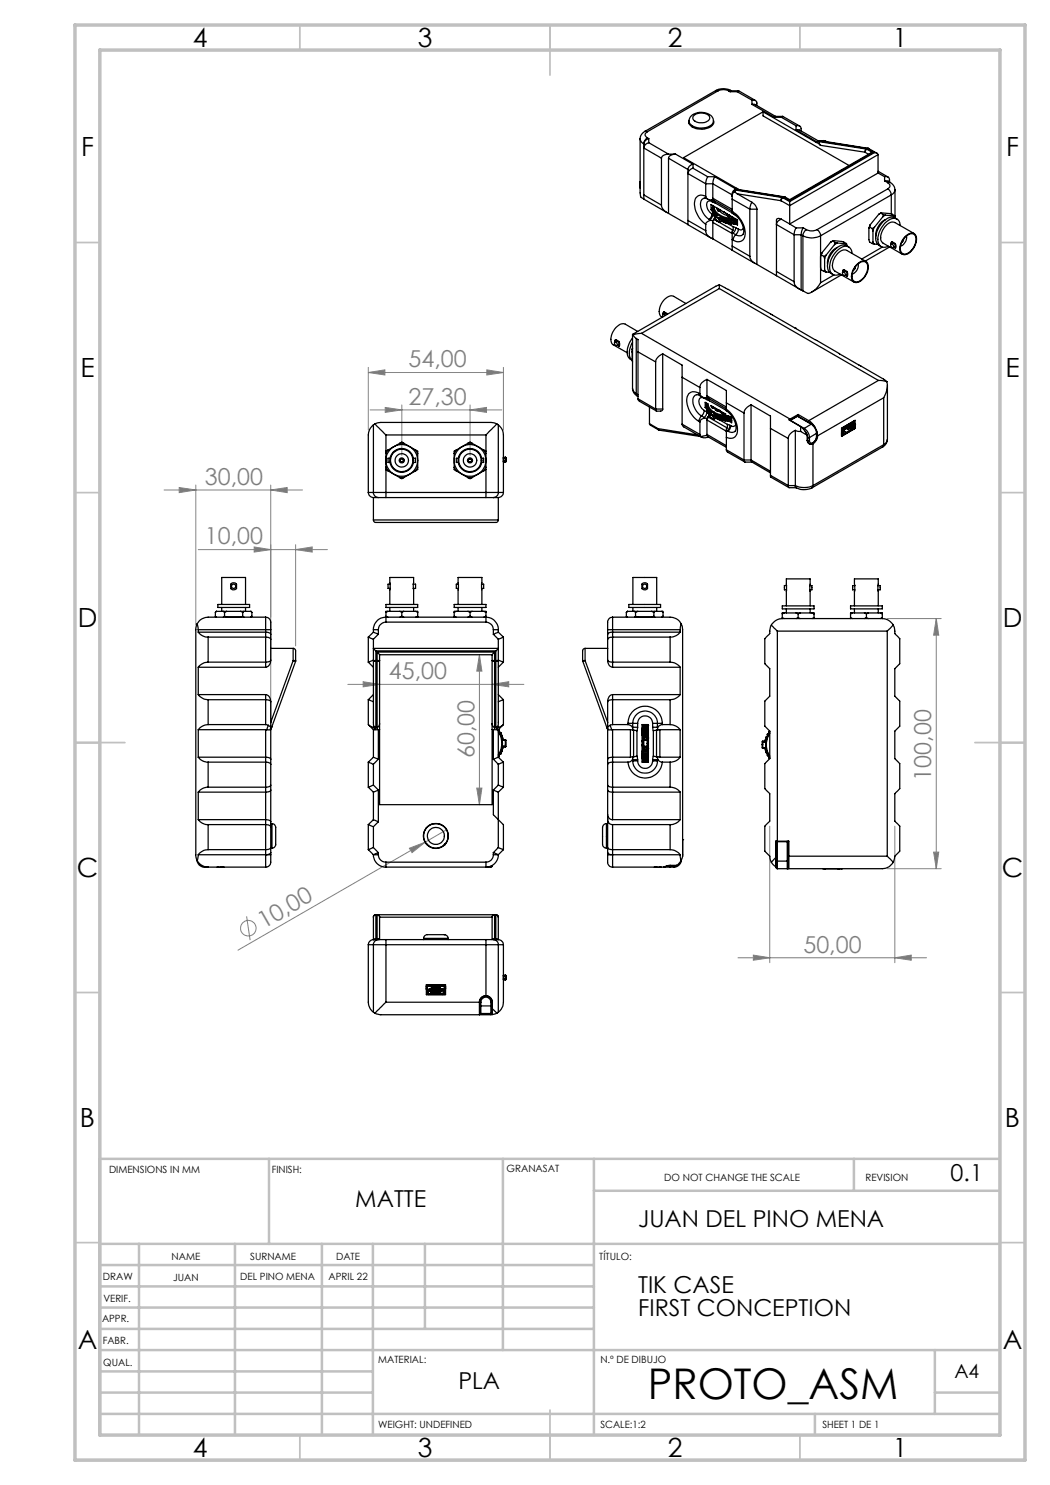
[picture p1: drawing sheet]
<svg xmlns="http://www.w3.org/2000/svg" width="210mm" height="297mm" viewBox="0 0 210 297" stroke-linecap="round" stroke-linejoin="round" font-family="sans-serif">
<defs><g id="words">
<text font-size="8.5" x="129.5" y="279.7">PROTO_ASM</text>
<g font-size="5.3">
<text x="38.5" y="9.5">4</text>
<text x="83.5" y="9.5">3</text>
<text x="133.6" y="9.5">2</text>
<text x="178.6" y="9.5">1</text>
<text x="16.2" y="31.2">F</text>
<text x="201.2" y="31.2">F</text>
<text x="16.1" y="75.5">E</text>
<text x="201.1" y="75.5">E</text>
<text x="15.5" y="125.5">D</text>
<text x="200.5" y="125.5">D</text>
<text x="15.4" y="175.5">C</text>
<text x="200.4" y="175.5">C</text>
<text x="16" y="225.5">B</text>
<text x="201" y="225.5">B</text>
<text x="15.5" y="269.7">A</text>
<text x="200.5" y="269.7">A</text>
<text x="38.5" y="291.5">4</text>
<text x="83.5" y="291.5">3</text>
<text x="133.6" y="291.5">2</text>
<text x="178.6" y="291.5">1</text>
</g>
<g font-size="4.7" fill="#808080">
<text x="81.7" y="73.5">54,00</text>
<text x="81.7" y="81">27,30</text>
<text x="41" y="97">30,00</text>
<text x="41" y="108.9">10,00</text>
<text x="77.8" y="135.8">45,00</text>
<text x="94.9" y="151.7" transform="rotate(-90 94.9 151.7)">60,00</text>
<text x="186.2" y="156.1" transform="rotate(-90 186.2 156.1)">100,00</text>
<text x="52.8" y="185.8" transform="rotate(-30 52.8 185.8)">10,00</text>
<text x="160.7" y="190.5">50,00</text>
</g>
<g font-size="4.7">
<text x="190.1" y="236.2">0.1</text>
<text x="71.1" y="241.4">MATTE</text>
<text x="127.6" y="245.3">JUAN DEL PINO MENA</text>
<text x="127.6" y="258.7">TIK CASE</text>
<text x="127.6" y="263.2">FIRST CONCEPTION</text>
<text x="91.7" y="277.9">PLA</text>
</g>
<text font-size="3.9" x="190.9" y="275.5">A4</text>
<g font-size="2">
<text x="21.8" y="234.6">DIMENSIONS IN MM</text>
<text x="54.4" y="234.6">FINISH:</text>
<text x="101.3" y="234.5">GRANASAT</text>
<text x="132.9" y="236.1">DO NOT CHANGE THE SCALE</text>
<text x="173.1" y="236.1">REVISION</text>
<text x="34.3" y="252">NAME</text>
<text x="50" y="251.9">SURNAME</text>
<text x="67.2" y="251.9">DATE</text>
<text x="119.9" y="251.9">TÍTULO:</text>
<text x="20.6" y="256.1">DRAW</text>
<text x="34.6" y="256.1">JUAN</text>
<text x="48" y="255.9">DEL PINO MENA</text>
<text x="65.7" y="255.9">APRIL 22</text>
<text x="20.7" y="260.3">VERIF.</text>
<text x="20.4" y="264.4">APPR.</text>
<text x="20.5" y="268.8">FABR.</text>
<text x="20.7" y="273.1">QUAL.</text>
<text x="75.6" y="272.5">MATERIAL:</text>
<text x="120.1" y="272.5">N.º DE DIBUJO</text>
<text x="75.6" y="285.5">WEIGHT: UNDEFINED</text>
<text x="120.1" y="285.6">SCALE:1:2</text>
<text x="164.5" y="285.6">SHEET 1 DE 1</text>
</g>
</g></defs>
<g fill="none" stroke="#808080" stroke-width=".2">
<path d="M73.7 74.5l3.3-.5v1zM73.7 73.5v12.5M73.7 74.5h27M97.4 74l3.3 .5-3.3 .5zM100.7 73.5v12.5M32.8 98h27.7M35.8 97.5l3.4 .5-3.4 .5zM39.2 97v28M54.2 98l3.2-.5v1zM54.2 97v47.9M74 82h26.4M77 81.5l3.4 .5-3.4 .5z"/>
<path d="M80.4 81v10.1M94 82l3.3-.5v1zM94 81v10.1M39.7 109.9h25.8M50.8 109.4l3.4 .5-3.4 .5zM59.1 109.9l3.3-.5v1zM59.1 108.9v20.3M69.6 136.9h35.2M72.6 136.3l3.3 .6-3.3 .5zM95.9 130.9l.5 3.3h-1zM95.9 130.9v30M98.4 136.9l3.3-.6v1.1z"/>
<path d="M177.4 123.7h10.8M187.3 123.7l.4 3.3h-1zM187.3 123.7v50M95.4 157.6h1l-.5 3.3zM81.9 169.6l3.1-1.2-2.6 2.1zM85 168.4l-37.4 21.6M89.3 165.9l-4.3 2.5M154 165.2v27.3M177.4 173.7h10.8M179 165.2v27.3M186.7 170.4h1l-.4 3.3zM49.3 183.3l.7 4.7"/>
<path d="M147.6 191.6h37.7M150.7 191l3.3 .6-3.3 .4zM179 191.6l3.2-.6v1z"/>
<circle cx="49.7" cy="185.6" r="1.55"/>
</g>
<g fill="none" stroke="#c0c0c0" stroke-width=".35">
<path d="M60 5v5M110 5v10M160 5v5M15 48.5h5M200 48.5h5M15 98.5h5M200 98.5h5M15 148.5h10M195 148.5h10M15 198.5h5M200 198.5h5M15 248.5h5"/>
<path d="M200 248.5h5M60 287v5M110 282v10M160 287v5"/>
</g>
<g fill="none" stroke="#c0c0c0" stroke-width=".5">
<path d="M53.8 231.8v17M100.6 231.8v38.2M118.8 231.8v55.2M118.8 238.2h81.2M170.8 231.8v6.4M200 231.8h-180v55.2M20 248.8h180M20 257.3h98.8M20 253h98.8M27.8 248.8v38.2M47 248.8v38.2M64.4 248.8v38.2"/>
<path d="M74.6 248.8v38.2M85 248.8v17M20 265.8h98.8M20 261.5h98.8M20 278.5h54.6M20 274.3h54.6M20 270h180M187 278.5h13M187 270v12.8M20 282.8h180M163 282.8v4.2"/>
</g>
<path d="M15 5h190v287h-190zM20 10h180v277h-180z" fill="none" stroke="#c0c0c0" stroke-width=".7"/>
<g fill="#808080">
<path d="M81.9 169.6l3.1-1.2-2.6 2.1z"/>
<path d="M77 81.5l3.4 .5-3.4 .5zM94 82l3.3-.5v1z"/>
<path d="M73.7 74.5l3.3-.5v1zM97.4 74l3.3 .5-3.3 .5z"/>
<path d="M150.7 191l3.3 .6-3.3 .4zM179 191.6l3.2-.6v1z"/>
<path d="M72.6 136.3l3.3 .6-3.3 .5zM98.4 136.9l3.3-.6v1.1z"/>
<path d="M59.1 109.9l3.3-.5v1zM50.8 109.4l3.4 .5-3.4 .5z"/>
<path d="M95.4 157.6h1l-.5 3.3zM95.9 130.9l.5 3.3h-1z"/>
<path d="M187.3 123.7l.4 3.3h-1zM186.7 170.4h1l-.4 3.3z"/>
<path d="M35.8 97.5l3.4 .5-3.4 .5zM54.2 98l3.2-.5v1z"/>
</g>
<g fill="none" stroke="#000" stroke-width=".25">
<path d="M143.1 18.1a3.3 3.3 0 0 1 3.1 0M143.1 18.1l.5 .1M143.1 18.1l-14.1 8.2M143.6 18.2a2.39 2.39 0 0 1 2.1 0M143.6 18.2l-14.1 8.1M145.7 18.2l.3 .1M146 18.3h1.4M146.2 18.1l-.5 .1M146.2 18.1l.1 .1M146.3 18.2l-.3 .1M146.3 18.2h1.4M147.4 18.3l.3-.1 3.4 1.9"/>
<path d="M147.4 18.3l3 1.7M128 36.3v.4M128 37.4v-.2v.4M128.8 28.8l-.5-.4-.3-.6 .1 11.1a.96 .96 0 0 0 .7 .9M128.8 39v.8M128.8 39.8l4.5 2.7M128.8 39l3.5 2M128.8 28.8v10.2M129 26.3l-.7 .5-.3 1M129 26.3h.5M129.5 26.3a.62 .62 0 0 0-.5 .6 .62 .62 0 0 0 .5 .6M129.5 27.5a1.6 1.6 0 0 0-.7 1.3"/>
<path d="M129.5 27.5l.3 .2M129.8 28.5a1.26 1.26 0 0 0-1 1.1l3.5 2M129.8 27.7a1.26 1.26 0 0 0-1 1.1M129.8 28.5l3.9 2.3M129.8 27.7v.8M132.3 31.6v9.4M133.7 30.8a1.29 1.29 0 0 0-1.4 .8M133.7 30.8h1.4M133.7 31.6l3.9 2.3M133.7 31.6v11.1M135.1 30.8a1.29 1.29 0 0 0-1.4 .8M135.1 30.8l3.5 2"/>
<path d="M137.6 33.9v10.2M137.8 24.2a2.44 2.44 0 0 1 3.3-1.6 1.75 1.75 0 0 1 1.6 1.6M137.8 24.1a1.48 1.48 0 0 0 1.4 1.6 3.5 3.5 0 0 0 3.4-.8l.1-.8M137.8 24.2a2.11 2.11 0 0 0 2.5 1.4 2.11 2.11 0 0 0 2.4-1.4M137.8 24.2v.5M138.6 33.7a1.37 1.37 0 0 0-1 1l3.5 2.1M138.6 32.8a1.26 1.26 0 0 0-1 1.1M138.6 33.7l2.9 1.6M138.6 32.8v.9M138.7 23.1a2.24 2.24 0 0 1 3.2 .3 1.16 1.16 0 0 1-1.4 1.1 1.58 1.58 0 0 1-1.9-1zM141.1 39.3a.92 .92 0 0 0 .9 .7h.7M141.1 39.3a1.43 1.43 0 0 0-1.5-.1 1.43 1.43 0 0 0-.7 1.4 5.5 5.5 0 0 0 2.2 4.3"/>
<path d="M141.1 36.8h1.5M141.1 36.8v2.5M141.5 39.8a.85 .85 0 0 0-.9-.1 .85 .85 0 0 0-.5 .8 3.8 3.8 0 0 0 1.8 3.4M141.5 35.3l-.4 1.5M141.5 35.3h1.4M142.3 40l.3 .4M142.6 39.6l.1 .4M142.6 36.8v2.8M142.6 36.8l3.8 2.2M142.6 39.6l3.8 2.3M142.7 24.2v.5M142.9 35.3l-.3 1.5"/>
<path d="M142.9 35.3l4.2 2.5M146.4 39.3v.5M146.4 39.8v2.5M146.4 39.8l3.6 2M146.8 38.2l-.4 1.1M146.8 38.2l.2 .2M147 38.4l.5 .4M147.1 37.8a1.31 1.31 0 0 0-.7 1.5M147.2 38l-.2 .4M147.2 37.9l9.6 1.5M147.2 38l-.4 .2M147.2 38l9.3 1.5"/>
<path d="M147.2 37.9v.1M147.2 37.9l9.4 1.5M147.4 37.7l-.3 .1M147.4 37.7l.4 .3M147.5 38.8l2.9 1.7M147.5 38.8l8.7 1.3M150.4 20.9l.7 .1 4 2.3M150.4 20a.7 .7 0 0 1 1 .6v.5M150.4 20v.9M150.4 20.9l4.5 2.6M152.6 22.4v.8l17.2 9.9M152.6 22.4l10.7 6.1"/>
<path d="M152.6 22.4l-15.9 9.1 10.7 6.2M154.9 23.5h1.4M155.1 23.3l-.2 .2M155.1 23.3h1.4M156.3 23.5l2.9 1.6M156.5 39.5l-.3 .3v.3M156.5 39.5h.1M156.6 39.5l-.4 .6M156.6 23.3l-.3 .2M156.6 23.3l3.3 1.9M156.6 39.5l1.3 .8M156.6 39.4h.1"/>
<path d="M156.6 39.4l-.1 .1M156.7 39.4l-.1 .1M156.7 39.4l1.2 .7M156.8 39.4h.2M156.8 39.4h-.2M157 39.4h-.3M157 39.4l.9 .5M157.9 39.9v.2M159.2 26h.7l3.9 2.3M159.2 25.1a.71 .71 0 0 1 1 .6v.5M159.2 25.1v.9M159.2 26l4.2 2.4"/>
<path d="M163.3 28.5l.8 .6M163.4 28.4l-.1 .1M163.8 28.3l.3 .8M163.8 28.3l9.4 1.5M164 28.2l-.6 .2M164 28.2l.2 .1M164.1 28.2l.6-.1 .4 .2M164.1 29.1l8.9 1.3M164.2 28.3l9.2 1.4M164.2 28.3h-.4M164.3 28.2h-.3M164.4 28.2h.1"/>
<path d="M164.4 28.2l-.2 .1M164.4 28.2l9.2 1.5M165.1 28.2l.3 .2M173 30.4l.7 .5M173.2 29.8l-.2 .4v.2M173.2 29.8h.2M173.4 29.8l-.4 .6M173.4 29.8l1.2 .7M173.4 29.7h.1M173.4 29.7l-.2 .1M173.5 29.7h.3M173.5 29.7l-.1 .1"/>
<path d="M173.5 29.7l1.4 .8M173.6 29.7h.2M173.6 29.7h-.2M173.8 29.7l1.6 1M174.6 30.5l-.4 .1-16.3 9.3M174.6 30.5l-16.7 9.6M174.9 30.5l.4 .1 .3 .3M174.9 30.5l-17 9.8M175.6 34.3l2 1.1M175.6 34.6l-17.7 10.2M175.6 34.6l1.3 .7M175.6 30.9l-17.7 10.2"/>
<path d="M175.6 30.9v3.7M176.9 36.2h.7l.4 .3M176.9 35.3a.7 .7 0 0 1 1 .6v.5M176.9 35.3v.9M176.9 36.2l.7 .3M177.6 36.5a.66 .66 0 0 1 .4 .7 .66 .66 0 0 1-.4 .6M177.6 37.8a1.62 1.62 0 0 1 .7 1.2M177.6 37.8l-14.2 8.1M178 36.5a1.35 1.35 0 0 1 1 1.2 1.35 1.35 0 0 1-.7 1.3M178 36.5h-.4M178.3 39l-14.2 8.2M178.3 39v3.8"/>
<path d="M179 38v5.3M132.3 41a2.1 2.1 0 0 0 1.4 1.7M133.7 42.7l3.9 2.2M137.6 44.1v.8l4.6 2.7M137.6 44.1l3.5 2M141.1 46.1a1.86 1.86 0 0 0 1.5 1.7M141.1 44.9v1.2M141.9 43.9l.1 .1M142 44.1l-.6 .3-.3 .5M142 44v.1M142 44.1h.7M142.2 41.9l.3 .2"/>
<path d="M142.2 41.9v-1l5.3 3.1M142.3 40l.1 .3M142.4 40.3a.7 .7 0 0 0-.9 .1 .7 .7 0 0 0-.1 .8l.3 .9 .7 .7M142.4 42.8l-.1 .4-.4 .7M142.4 42.8l.2 .1M142.4 40.3l.2 .1M142.5 41.5l.1 .1M142.5 41.5h.1M142.5 42.2v.1M142.5 41.5v1.1M142.5 41.8l-.3 .1M142.5 42.6h.1"/>
<path d="M142.5 41.4v.1M142.5 41.2h.1M142.5 41.1v.1M142.5 41.2v.2M142.6 41.9h.1M142.6 42.6l.1 .1M142.6 40.4l.5 .2M142.6 42.9l-.2 .6-.4 .5M142.6 41.9v.7M142.6 44.5v3.3M142.6 47.8l3.8 2.2M142.6 44.5l3.8 2.2"/>
<path d="M142.6 42.9l.1 .1M142.6 41.8v.1M142.6 41.6l.1 .1M142.6 41.2l.1 .1M142.6 41.2v.2M142.6 41.6v.2M142.7 42.9v.1M142.7 42.9h.1M142.7 41.9l.1 .1M142.7 42.7h.1M142.7 41.9v1M142.7 41.7l.1 .3"/>
<path d="M142.7 41.3v.4M142.7 41.2v.1M142.7 42.2l.1 .1M142.7 43h.1M142.7 41.7l-.1 .1M142.7 41.3l-.2 .1M142.7 40l.1 .1M142.7 44.1l-.1 .4M142.7 42.2v.8M142.7 42.1v.1M142.7 42.1h.1M142.7 43l.2 .1"/>
<path d="M142.8 40.1l.3 .5M142.8 43.8l-.1 .3M142.8 43.8l3.8 2.2M142.8 40.1l3.6 2.1M142.8 41.3a3.1 3.1 0 0 0 3.1 2.4h1.1M142.8 42l.2 .3M142.8 42.3h.2M142.8 43h.1M142.8 42l-.1 .1M142.8 42.3v.7M142.9 42.5v.1M142.9 42.5v.8"/>
<path d="M142.9 42.4v.1M142.9 42.4h.1M142.9 42.6h.2M142.9 43.3l.1 .1M142.9 42.6v.7M143 43.8l.1 .1M143 42.3l.2 .3M143 43.3h.1M143 42.3l-.1 .1M143 43.5l-.2 .3M143 43.3v.1M143 43.8v.1"/>
<path d="M143 43.3v.6M143 43.4l.9 .4M143 43.9l.4 .2M143 43.9l.1 .1M143.1 43.2l-.1 .1M143.1 44h.1M143.1 42.6h.1M143.1 43.2h.1M143.1 44l.3 .2M143.1 42.6v.6M143.1 40.6l3.3 2M143.1 43.2l.9 .5"/>
<path d="M143.1 43.2l-.1 .2M143.1 42.9l.2 .1M143.1 42.9v.2M143.2 42.6l.7 .6 1 .4M143.2 42.7l.2 .2M143.2 42.6v.1M143.2 42.7l-.1 .2M143.3 43h.1M143.3 43l-.2 .2M143.4 41.7l-.1-.1 .3 .6h.3M143.4 43l-.3 .2M143.4 42.9v.1"/>
<path d="M143.4 44.1l.5 .3M143.4 42.9l-.1 .1M143.4 44.1v.1M143.4 44.2l.5 .2M143.6 42.2h.1M143.7 42h.1M143.7 41.8v.4M143.9 57v.7M143.9 57l6.3 3.5M143.9 57l-.7 .3-16.7 9.6M143.9 57.7l-15.6 9M143.9 57.7l31.8 18.4"/>
<path d="M143.9 43.8h.1M143.9 44.4h.1M143.9 43.8v.6M143.9 42.2l.9 .7 .7 .2M143.9 41.9l.2 .3M143.9 41.9v.3M144 43.7v.1M144 43.7l-.1 .1M144 44.4h-.1M144 44.4h.1M144 43.8v.6M144.2 43.5l.1 .2"/>
<path d="M144.2 43.5l-.2 .2M144.3 44.3h.1M144.3 44.3l-.3 .1M144.3 42.1l-.4 .1M144.3 43.7h.1M144.3 44.2v.1M144.3 43.7v.5M144.3 43.7l-.3 .1M144.4 43.7l.2 .1M144.4 44.2l.2 .1M144.4 44.2h-.1M144.4 44.2v.1"/>
<path d="M144.4 43.7v.5M144.4 44.3l.3 .1M144.5 43.5h-.3M144.5 43.5l.2 .1M144.5 43.5l-.1 .2M144.6 44.3l.1 .1M144.6 43.8v.5M144.7 42.4h.1M144.7 42.4l.6 .3M144.7 43.6l-.1 .2M144.7 43.6v.8M144.7 43.6h.2"/>
<path d="M144.7 43.6h.1M144.8 44.3l.2 .1h-.3M144.9 43.6l.5 .2M144.9 43.6l.1 .2M145 43.7v.8M145 43.8h.1M145 44.5l.1 .1M145 43.8v.7M145.1 44.6h.1M145.1 43.8v.8M145.2 44.6h.3M145.2 43.8h.2"/>
<path d="M145.2 43.8h-.1M145.2 43.8v.8M145.2 44.6l1.4 .8M145.3 42.7v.1M145.3 42.7h.1M145.3 44.5l.2 .1M145.4 43.8h.6M145.4 43.8h.1M145.5 43.1l.1 .2 .9 .1M145.5 43.8l.1 .1M145.5 44.6l.1 .1M145.5 43.1v.1"/>
<path d="M145.5 43.8v.8M145.6 43.9h.1M145.6 44.7h.1M145.6 43.9v.8M145.7 43.9v.8M145.7 43l-.2 .2M145.8 43v.4M145.8 43.9h-.1M145.8 44.7h.3M145.8 44.7h-.1M145.8 43.9v.8M145.9 44.6l.2 .1"/>
<path d="M145.9 43.1l-.1-.1v.4M145.9 43.1h.1M145.9 43.1v.3M146 43.8l.6 .1M146 43.8l.1 .2M146 43.8l-.2 .1M146.1 44h.1M146.1 44.7l.1 .1M146.1 44v.7M146.2 44h.1M146.2 44.8h.1M146.2 44v.8"/>
<path d="M146.3 44v.8M146.4 42.3v.3a4.2 4.2 0 0 1 2.2 4.3l-.6 .3-.9-.2M146.4 44h-.1M146.4 44.7h.3M146.4 44.7l-.1 .1M146.4 49.2v.9l4.6 2.6M146.4 46.6v1.3M146.4 46.6h.2M146.4 44v.7M146.4 47.9v1.3M146.4 49.2l3.6 2.1M146.4 42.3l.2 .1"/>
<path d="M146.4 47.9l.2 .1M146.5 44.7h.2M146.6 43.9h.6M146.6 43.9l.1 .1M146.6 43.9l-.2 .1M146.6 46l-.2 .6M146.6 42.4a4.8 4.8 0 0 1 2.2 5.3 1.51 1.51 0 0 1-2.2 .3M146.6 42.4l.2 .4 .3 .3M146.6 46.6l.5 .4M146.6 45.4l.5 .1M146.6 45.4v.6M146.7 44h.1"/>
<path d="M146.7 44.7l.1 .1M146.7 44v.7M146.8 44h.1M146.8 44.8h.1M146.8 44v.8M146.9 44v.8M147 44h-.1M147 44.7h.4M147 44.7l-.1 .1M147 44v.7M147.1 47l-.3 .4-.2 .6M147.1 45.5v.5l-.5 .6"/>
<path d="M147.1 45.5l.6 .3M147.2 43.9h.2M147.2 43.9l-.2 .1M147.2 43.9l.2 .1M147.4 44h.1M147.4 44.7l.1 .1M147.4 44v.7M147.5 44h.1M147.5 44.8h.1M147.5 44v.8M147.5 44v1l-.5-.2M147.7 45.8l-.1 .5-.5 .7"/>
<path d="M148.7 45.6l-.1 .1a.57 .57 0 0 1-.9 .1M150 51.3l.4 .9 1 .7M150 41.8h1.4M150 41.8v9.5M150.4 40.5a1.86 1.86 0 0 1 1 1.3M150.4 40.5l-.3 .4-.1 .9M151.4 52.9l3.9 2.2M151.4 41.8v11.1M155.3 54.3v.8M155.3 55.1l4.5 2.7M155.3 54.3l3.5 2M156.2 40.1l1.7 1"/>
<path d="M156.3 43.8a.56 .56 0 0 0-.6-.1 .56 .56 0 0 0-.4 .4v10.2M156.3 43.8a1.26 1.26 0 0 0-1 1.1l3.5 2.1M156.3 43.8l1.6 1M157.9 40.3v.8M157.9 44.8l1.3 .8M157.9 41.1v3.7M158.8 56.3a1.95 1.95 0 0 0 1.4 1.7M158.8 47h1.4M158.8 47v9.3M159.2 45.6l-.4 1.4M159.2 45.6h1.5M160.2 47l.4 .2"/>
<path d="M160.2 47v11M160.2 58l.4 .2M160.6 47.2a3.8 3.8 0 0 0 3.5 0M160.6 47.2v11M160.7 45.6l-.4 .6-.1 .8M160.7 45.6l.6 .3M161.3 45.9a2.39 2.39 0 0 0 2.1 0M161.3 45.9a1.6 1.6 0 0 0-.7 1.3M163.4 45.9a1.6 1.6 0 0 1 .7 1.3M164.1 56.5l-.6 .9-.7 .7a1.33 1.33 0 0 1-1.8 .3l-.4-.2M164.1 53.5l.2 .5 .5 .3M164.1 47.2v9.3"/>
<path d="M164.3 51l.5 .3M164.4 50.5l-.1 .5M164.4 50.5l-.3 .8 .2-.3M164.8 54.3l.4 .1M164.8 51.3l.1 .4M164.9 54l.3 .4M164.9 54l-.1 .3M164.9 51.7v2.3M165.2 51l-.3 .7M165.2 51l-.4 .3M165.2 54.4l.7 .1M166.1 48.5l-1.7 2"/>
<path d="M166.3 48.3l-.2 .2M166.5 48.2l-.4 .3M166.5 48.2l.5 .3M166.5 48.2a4 4 0 0 1 2.8 .5M166.8 55l-2.7 1.5M166.9 48.9l-1.7 2.1M167 48.5l-.1 .4M167 48.5l.5 .1M167.5 49.5a3.5 3.5 0 0 0-2 3.3M167.5 48.6l-.6 .3M167.5 48.6l1.7 .2M168.3 55l-6 3.4"/>
<path d="M168.6 54.4l.3-.2a.49 .49 0 0 1 .4 .7l-.3 .2M168.6 54.4a.46 .46 0 0 1 .4 .2 .46 .46 0 0 1-.1 .5l-.4-.4zM168.7 53.9l-.1 .5M168.8 53.9l.6 .4 .1 .7-.1 .2M168.8 53.9l-.2 .2v.3M169.1 55l.3 .2M169.2 48.8l.2 .3M169.3 48.7l-.1 .1M169.3 48.7l.1 .4M169.4 55.2h.1M169.4 49.1v.1M169.8 49.4a1.78 1.78 0 0 0-2.5 .3 4.2 4.2 0 0 0-1.6 4.5l.9 .7"/>
<path d="M170.4 50.7a1.37 1.37 0 0 0-.8-1.4 1.37 1.37 0 0 0-1.6 .4 4.4 4.4 0 0 0-1.9 4.7 1.37 1.37 0 0 0 1.9 .4M171 53.5l-.2 .3M171 53.5l-.3 .4M171.1 53.4l-.1 .4-.3 .2M171.3 52.9a1.34 1.34 0 0 1 2.2-.2 3.3 3.3 0 0 1-2.2 3.8 1.08 1.08 0 0 1-1-1.5l.4-1.1zM171.5 52.9a1.12 1.12 0 0 1 1-.6 1.12 1.12 0 0 1 1 .7 3.1 3.1 0 0 1-2.3 3.4 1.24 1.24 0 0 1-.7-1.8l.3-.8zM171.6 52.8a1.85 1.85 0 0 1-1.2 2M173.2 52.3l-3.8-2.2a2.17 2.17 0 0 0-2.5 1.6 2.01 2.01 0 0 0 .1 2.5l3.8 2.2M173.8 45.7v2.2l.1 .5 .5 .3M173.9 45.4l-.1 .3M173.9 45.4l.5 .3M174 45l-.2 .7"/>
<path d="M174 45l-.1 .4M174.4 48.7l.5 .1M174.4 45.7l.2 .5M174.6 48.4l.3 .4M174.6 48.4l-.2 .3M174.6 46.2v2.2M174.9 45.5l-.3 .7M174.9 45.5l-.5 .2M174.9 48.8l.6 .1M175.7 42.9l-1.7 2.1M175.9 42.8l-.2 .1M176.1 42.6l-.4 .3"/>
<path d="M176.1 42.6l.6 .3M176.1 42.6a4 4 0 0 1 2.8 .5M176.5 49.4l-4.2 2.4M176.6 43.4l-1.7 2.1M176.7 42.9l-.1 .5M176.7 42.9l.4 .1M177.1 43.9a3.6 3.6 0 0 0-1.9 3.4M177.1 43l-.5 .4M177.1 43l1.7 .2M177.9 49.4l-4.8 2.8M178.2 48.8v-.3l.2-.1 .7 .3 .1 .5-.1 .4M178.2 48.8l.3-.2a.49 .49 0 0 1 .5 .8l-.4 .1"/>
<path d="M178.2 48.8a.37 .37 0 0 1 .5 .3 .37 .37 0 0 1-.3 .4l-.2-.4zM178.4 48.4l-.2 .4M178.8 49.5l.3 .1M178.8 43.2l.3 .4M178.9 43.1l.2 .5M178.9 43.1l-.1 .1M179.1 49.6h.1M179.1 43.6h.1M179.4 43.8a1.78 1.78 0 0 0-2.5 .3 4.3 4.3 0 0 0-1.5 4.5l.8 .7M180.1 45.1a1.37 1.37 0 0 0-.9-1.4 1.37 1.37 0 0 0-1.5 .4 4.6 4.6 0 0 0-2 4.5 1.24 1.24 0 0 0 2 .6M180.6 48l-.2 .3M180.7 47.9l-.3 .5"/>
<path d="M180.7 47.8l-.1 .4-.3 .3M180.9 47.6l.3-.3a1.13 1.13 0 0 1 1-.6 1.13 1.13 0 0 1 1 .7 3.1 3.1 0 0 1-2.3 3.4 1.26 1.26 0 0 1-.7-1.8zM181 47.3a1.3 1.3 0 0 1 2.2-.2 3.3 3.3 0 0 1-2.2 3.8 1.07 1.07 0 0 1-1-1.5l.2-.7zM181.3 47.2a1.96 1.96 0 0 1-1.2 2M182.8 46.7l-3.8-2.2a2.17 2.17 0 0 0-2.5 1.6 2.07 2.07 0 0 0 .1 2.5l3.8 2.2M122.9 68.5a.39 .39 0 0 1 .5 .1 .39 .39 0 0 1-.1 .5l-.3-.2zM122.9 68.4l.3-.5 .6 .4 .1 .4-.1 .5M123 68.4l.3-.2a.48 .48 0 0 1 .4 .7l-.3 .2M123.1 67.9l-.1 .5M123.5 69l.3 .2M123.8 69.2h.1M126.4 70.2v.3"/>
<path d="M126.4 69.8l.1 2.6M126.5 77.7l.2 .8 .8 .7M126.5 69.7l-.1 .1M126.5 67.6a3.6 3.6 0 0 0-.7 4l.6 .5a2.92 2.92 0 0 1 .1-3.6M126.5 69.6l-.1 .2M126.5 66.9h.1M126.5 77.7l.3 .6 .4 .4M126.5 66.9v10.8M126.6 66.9l.6 .8M127.2 67.7l.4 .2v2.5M127.2 78.7l.3 .5M127.2 67.7v11"/>
<path d="M127.2 78.7l.4 .2M127.5 79.2l.1 .1M127.5 66.3l-2.4-1.5a2.26 2.26 0 0 0-2.5 1.6 2.01 2.01 0 0 0 .1 2.6l2.7 1.6M127.6 79.8l.3 .5 3.4 1.9M127.6 70.4l3.5 2M127.6 79.8l3.5 2M127.6 70.4v9.4M128.3 66.7l-1.7 .2M128.3 66.7l29.7 17.1M131.1 72.4v9.4M132.5 70.8l3.9 2.2v2.5M132.5 70.8l-1 .7-.4 .9"/>
<path d="M132.5 70.8v11M132.8 62.4l-.2 .4M132.8 62.4l-.2 .4 .4-.2 .4 .3M132.8 62.4l.7 .4M133.1 63.1l-.3-.3h-.2v.5M136.4 75.5l3.6 2M136.4 75.5v9.3M137.2 60.7l-2.5-1.4a2.26 2.26 0 0 0-2.5 1.6 1.85 1.85 0 0 0 .2 2.6M139.8 78.7a1.5 1.5 0 0 0-1.7-.2 1.5 1.5 0 0 0-.8 1.6 5.3 5.3 0 0 0 2.5 4.2M139.8 78.7l.2 .4M139.8 78.7l.2 .1M140 79.1h-.1a.87 .87 0 0 0-1 0 .87 .87 0 0 0-.3 .9 3.8 3.8 0 0 0 1.7 3.2"/>
<path d="M140 78.8l.2 .4a1.43 1.43 0 0 0 1.3 .3M140 79.1l.4 .3M140 77.5v1.3M140.8 79.7a.69 .69 0 0 0-.8 0 .69 .69 0 0 0-.2 .8l.4 1 .6 .6M140.8 79.7l.6 .2M140.8 79.5v.2M141.3 79.5l.1 .4M141.4 75.9l3.9 2.2v2.5M141.4 75.9l-.4 .2a1.67 1.67 0 0 0-1 1.4M141.4 79.9l.5 .2M141.4 79.2l.1 .3M141.4 75.9v3.3"/>
<path d="M141.4 79.2l3.9 2.2M141.5 79.5l.1 .1M141.6 79.6l.3 .5M141.6 79.6l3.7 2.2M150.2 60.6h.1M150.2 60.6l8.9 5M159.1 65.6h.1M159.1 65.6l8.8 5.1M167.9 70.8l8.8 5 .7 .5M167.9 70.8h.1M175.7 76.1l1.7 .2M175.7 76.1l-14 8"/>
<path d="M176.7 79.5l-13.2 7.7M176.7 79.5v9.4M177.4 76.3v1.3l-.7 1.9M177.5 77.1v10.8l-.3 .6-.5 .4M73.7 98.5a1.09 1.09 0 0 0 1 1M73.7 98.5h1M74.7 98.5h2.5M74.7 98.5a1.02 1.02 0 0 0 1 1M74.7 85a2.57 2.57 0 0 0-1 2v11.5M74.7 85v13.5M74.7 99.5v4.5M74.7 99.5h1"/>
<path d="M75 84.8l2.2 2.2M75 84.8l1.2-.3h22l1.2 .3M75 84.8l-.3 .2M75.7 99.5h1.5M77.2 93.4l.4 .8M77.2 93.4v.5l.4 .3M77.2 98.5v1M77.2 87v6.4M77.2 93.9v4.6M77.2 87h20M77.2 98.5h20M77.2 99.5h20"/>
<path d="M77.6 90l-.4 .7M77.6 94.2l2.4 1.3M77.6 90l-.4 .2M78 91.6h-.4v.9h.4M80 88.6h.8M80 95.5h.8M80 88.6l.4-.2 .4 .2M80 88.6l-2.4 1.4M80 95.5l.4 .2 .4-.2M80.8 88.6l2.3 1.4M82.7 91.6h.4v.9h-.4M83.1 90l.4 .7"/>
<path d="M83.1 90l.4 .2v.5M83.1 94.2l-2.3 1.3M83.5 93.4l-.4 .8M83.5 90.7v3.2l-.4 .3M90.8 93.4l.4 .8M90.8 93.4v.5l.4 .3M91.2 90l-.4 .7M91.2 90l-.4 .2v3.2M91.2 94.2l2.4 1.3M91.7 91.6h-.4v.9h.4M93.6 88.6h.8M93.6 95.5h.8"/>
<path d="M93.6 88.6l.4-.2 .4 .2M93.6 88.6l-2.4 1.4M93.6 95.5l.4 .2 .4-.2M94.4 88.6l2.4 1.4M96.3 91.6h.4v.9h-.4M96.8 90l.4 .7M96.8 90l.4 .2M96.8 94.2l-2.4 1.3M97.2 93.4l-.4 .8M97.2 90.2v.5M97.2 98.5h2.5M97.2 99.5h1.5"/>
<path d="M97.2 98.5v1M97.2 87v3.2M97.2 90.7v7.8M97.2 93.9l-.4 .3M98.7 99.5h1M99.4 84.8l-2.2 2.2M99.4 84.8l.3 .2M99.7 98.5a1.02 1.02 0 0 1-1 1M99.7 85a2.57 2.57 0 0 1 1 2v11.5M99.7 85v13.5M99.7 99.5v4.5M99.7 98.5h1"/>
<path d="M100.7 92.2v.2h.3M100.7 98.5a1.09 1.09 0 0 1-1 1M100.7 91.6h.1M100.7 92.2h.1M100.7 91.6h.3M100.7 92.2h.3M101 91.5h-.3v.1M101 91.5l.2 .1M101 91.6h.2M101 91.5v.1M101 92.2v.2M101 92.2h.2"/>
<path d="M101 91.5h.1M101 92.4h.1M101 91.6v.6M101.1 91.5l.1 .1M101.2 92.2l-.2 .2M101.2 91.6h.1M101.2 92.2h.1M101.2 91.6v.6M101.2 92.2l-.1 .2M129.9 84.7l.1 .3 1.7 1M129.9 81.4v3.3M129.9 84.7l1.7 1"/>
<path d="M131.1 81.8l.2 .4h1.1l.1-.4M131.1 81.8h1.4M131.6 85.7l.3 .3M131.6 85.7l.1 .3M131.6 85.7l8 1.3M131.7 86h.2M131.9 86l8.2 1.3M136.4 84.8l.3 .6 3.6 2.1M136.4 84.8l3.6 2.1M139.8 84.3l.2 .1M140 86.9l.2 .4M140 84.4v2.5"/>
<path d="M140.2 87.3a1.29 1.29 0 0 0 1.3 .2M140.3 83.2l-.5 1.1M140.3 83.2l.6 .3M140.8 82.1l-.1 .6-.4 .5M140.8 82.1l.6 .3M140.9 83.5v.1M140.9 83.6l-.7 .3-.2 .5M140.9 83.6h.6M141 81.5l.3 .2M141.3 81.3l-.3 .2M141.3 82l.1 .1M141.3 82h.1"/>
<path d="M141.3 80.6v1.4M141.4 81.3h.1M141.4 82.1h.1M141.4 81.3v.8M141.4 81l-.1-.1 .2-.2v.4M141.4 81.2v.1M141.4 81l.1 .1M141.4 87.1l.2 .3 3.7 2.1M141.4 86.9v.2M141.4 82.4l-.1 .6-.4 .5M141.4 80.7v.1M141.4 81v.2"/>
<path d="M141.4 84v2.9M141.4 84l3.9 2.3M141.4 87.1l-1.2 .2M141.4 86.9l3.9 2.2M141.4 82.4l.3 .2M141.5 82.3v.1M141.5 82.3h.1M141.5 81.3l.1 .1M141.5 82.1h.1M141.5 87.5h.1M141.5 81.3v1M141.5 81.1l.1 .3"/>
<path d="M141.5 81.6l.1 .1M141.5 82.4h.1M141.5 81.1l-.1 .1M141.5 81.6v.8M141.5 83.6l-.1 .4M141.6 80.8l-.6-.3v1M141.6 80.8l.3 .9 .9 .7M141.6 81.4l.2 .3M141.6 81.7h.2M141.6 82.4h.1M141.6 81.4l-.1 .2M141.6 83.4l-.1 .2"/>
<path d="M141.6 81.7v.7M141.6 83.4l3.8 2.2M141.7 81.9l.2 .1M141.7 81.9v.8M141.7 82.7l.1 .1M141.7 82.7h.1M141.7 87.4l-.2 .1M141.8 83.2l.1 .1M141.8 81.7l.2 .4M141.8 82.7h.1M141.8 83.2h.1M141.8 81.7l-.1 .2"/>
<path d="M141.8 83.1l-.2 .3M141.8 82.7v.1M141.8 83.2v.1M141.8 82.7v.6M141.8 83.3l.9 .5M141.8 82.8l.4 .2M141.8 83.3h.1M141.9 83.3l.8 .6M141.9 82.6l-.1 .1M141.9 82l.1 .1M141.9 82.6h.1M141.9 82v.6"/>
<path d="M141.9 83.3v.1M141.9 80.1l3.4 2M141.9 82.6l.4 .2M141.9 82.6l-.1 .2M141.9 82.3l.2 .1M141.9 82.3v.2M142 82.1l.2 .2M142 82.1h.1M142 82.1l.7 .5M142 82.1l-.1 .2M142.1 82.4h.1M142.1 82.4l-.2 .2"/>
<path d="M142.2 82.4l-.3 .2M142.2 82.3v.1M142.2 83l.5 .3M142.2 82.3l-.1 .1M142.3 82.8l.5 .3M142.3 82.8l-.1 .2M142.5 81.3v.3M142.7 83.8h.1M142.7 83.8v.1M142.7 83.3v.5M142.7 83.9h.1M142.7 81.4v.2"/>
<path d="M142.7 82.6l1 .4M142.8 83.1v.1M142.8 83.1l-.1 .2M142.8 83.8l-.1 .1M142.8 82.4l1.4 .6 1.5 .1M142.8 83.2l-.1 .1M142.8 83.8h.1M142.8 82.4l-.1 .2M142.8 83.2v.6M142.9 81.5v.2M143 82.9l.1 .2M143 82.9l-.2 .2"/>
<path d="M143.1 83.7h.1M143.1 83.7l-.3 .1M143.1 83.1h.1M143.1 83.6h.1M143.1 81.7v.2l.4 .3M143.1 83.6v.1M143.1 83.1l-.3 .1M143.1 83.6l-.3 .2M143.1 83.1v.5M143.2 82l-.5-.4h-.3l-.2-.5 2.9 1.7-.7-.1-.1-.2M143.2 82h-.1l.4 .3 .9 .2M143.2 83.1l.2 .1"/>
<path d="M143.2 83.6l.2 .1M143.2 83.6v.1M143.2 82v.1M143.2 83.1v.5M143.2 83.7l.3 .1M143.3 82.9l.2 .1M143.3 82.9h-.3M143.3 82.9l-.1 .2M143.4 83.7l.1 .1M143.4 83.2v.5M143.5 81.9v.3M143.5 82.2h.1"/>
<path d="M143.5 83l-.1 .2M143.5 83v.8M143.5 83h.2M143.5 83h.1M143.5 81.9l.3 .2M143.5 83.7l.3 .2M143.6 83.7l.2 .1h-.3M143.7 83l.5 .1M143.7 83l.1 .2M143.8 83.9h.1M143.8 83.1v.8M143.8 83.2h.1"/>
<path d="M143.8 83.9l.1 .1M143.8 82.1h.1M143.8 83.2v.7M143.9 84l1.6 .9M143.9 83.2h.1M143.9 84h.1M143.9 83.2v.8M144 83.9l.3 .1M144 83.2h.1M144 83.9v.1M144 83.9h.1M144 83.2v.8"/>
<path d="M144.1 82.2v.2M144.1 83.9l.2 .1M144.2 83.1l.6 .2M144.2 83.1l.1 .2M144.2 83.1l-.2 .1M144.3 82.5v.2M144.3 83.3h.1M144.3 83.3l.1 .8M144.4 82.6l.2 .1M144.4 82.5h-.1M144.4 82.5v.2M144.4 83.3h.1"/>
<path d="M144.4 84.1h.1M144.4 83.3v.8M144.5 83.3h.1M144.5 83.3v.8M144.6 82.7h-.1M144.6 82.7v.1M144.6 84.1h-.1M144.6 83.3v.8M144.6 84.1h.1M144.6 83.3h.1M144.6 84l.3 .1M144.6 84v.1"/>
<path d="M144.6 82.5v.3M144.7 84l.2 .1M144.7 82.6v.2M144.8 83.3h.6M144.8 83.3l.1 .1M144.8 83.3h-.2M144.9 83.4h.1M144.9 84.1l.1 .1M144.9 83.4v.7M145 83.4h.1M145 84.2h.1M145 83.4v.8"/>
<path d="M145.1 83.4v.8M145.2 83.4h-.1M145.2 84.1l-.1 .1M145.2 83.4v.7M145.2 84.1h.1M145.2 83.4h.1M145.2 84.1h.3M145.3 82.2a3.9 3.9 0 0 1 1.8 4l-.7 .3-.8-.2M145.3 81.8a5 5 0 0 1 2.1 5.1 1.38 1.38 0 0 1-2.1 .6M145.3 86.2v1.3M145.3 81.8v.4M145.3 90l.3 .4 3.3 2"/>
<path d="M145.3 84.1h.2M145.3 80.6v1.2M145.3 87.5v2.5M145.3 80.6l3.5 2M145.3 90l3.5 2M145.3 86.2h.1M145.4 83.3h.6l-.1 .1M145.4 83.3l.1 .1M145.4 83.3l-.2 .1M145.4 86.2l.2 .1M145.4 85.6l-.1 .6M145.5 84.9l.5 .2"/>
<path d="M145.5 84.9l-.1 .7M145.5 83.4h.1M145.5 84.1l.1 .1M145.5 83.4v.7M145.6 83.4h.1M145.6 84.2h.1M145.6 83.4v.8M145.7 83.4h.1M145.7 83.4v.8M145.7 83.2l.6 .3v1.1l-.6-.4M145.8 84.2h-.1M145.8 83.4v.8"/>
<path d="M145.8 84.1v.1M145.9 83.4h-.1M145.9 84.1h.3M145.9 84.1h-.1M145.9 84.1h.2M145.9 83.4l-.1 .7M146 85.1l-.3 .7-.3 .4M146 85.1l.2 .1M146.2 84.1l.1 .1M146.2 85.2l-.2 .5-.4 .6M146.2 83.4v.7M146.3 84.2h.1"/>
<path d="M146.3 83.5v.7M147.1 84.9l-.3 .4-.6-.1M148.8 92l.2 .4h1.4M148.8 92h1.4M148.8 82.6v9.4M150.2 81l3.9 2.2v2.5M150.2 81l-.7 .4a1.59 1.59 0 0 0-.7 1.2M150.2 92l.2 .4M150.2 81v11M150.2 92l3.9 2.3M150.4 92.4l3.7 2.2M154.1 95.1v.3l3.7 2.1"/>
<path d="M154.1 85.7l3.6 2M154.1 95.1l3.6 2M154.1 85.7v9.4M157.7 97.1l.1 .4h1.4M157.7 97.1h1.4M157.7 87.7v9.4M158 83.8l-.2 .2 2.3 1.3M158.1 84.1h-.1M158.1 84.1l2.7 1.6M159.1 86.1l1 .2M159.1 97.1a4.2 4.2 0 0 0 3.5 0M159.1 86.1l-.8 .4a1.41 1.41 0 0 0-.6 1.2"/>
<path d="M159.1 97.1l.2 .5M159.1 86.1v11M159.3 97.6a3.5 3.5 0 0 0 3.1 0M159.4 83.3h.2M159.4 83.3l-1.3 .8M159.4 83.3h.1M159.5 83.3h.1M159.5 83.3l-1.4 .8M159.5 83.3l2.7 1.5M159.6 83.3l2.8 1.5M159.6 82.9v.4M159.6 82.9l2.1 1.2"/>
<path d="M159.6 82.9l-1.6 .9M160.1 86.3l1.3 .7M160.1 85.3v1M160.1 85.3l.6 .5 .7 1.2M160.8 85.7a2.33 2.33 0 0 1 1.1 1.8M160.8 85.7l-.1 .1M161 86.3l.4 .6 .1 .6M161.4 87v1.1a.78 .78 0 0 0 1.2 .7M161.4 88l.1 .1M161.5 87.5h.4M161.5 88.1h.4M161.5 87.5v.6"/>
<path d="M161.7 84.1l1.2 1.2M161.9 87.5v.6M162.2 84.8a2.49 2.49 0 0 1 1.1 1.9M162.2 84.8h.2M162.2 84.8l-1.4 .9M162.4 84.8a2.28 2.28 0 0 1 1 1.8M162.6 97.1l-.2 .5M162.6 88.8v8.3M163.3 87.3a1.21 1.21 0 0 1-1.2 1.3l-.2-.5M163.3 86.7l-1.4 .8M163.3 86.7v.6M163.3 86.2l.2 1"/>
<path d="M163.4 87.2a1.37 1.37 0 0 1-1.7 1.5l-.2-.6M163.4 86.6l-.1 .1M163.4 87.2l-.1 .1M163.4 86.6v.6M163.4 87.1l.1 .1M163.5 87.2a2.07 2.07 0 0 1-.9 1.6M168.3 87.1h.1M168.3 85.7v1.6l2.7-1.6M168.3 85.7l2.7-1.6v1.6M168.3 85.7l.2 .1M168.3 86l.2 .1M168.3 86.3l.1 .1"/>
<path d="M168.3 86.4h.1M168.3 86.4v.2M168.5 86.9h.1M168.4 86.4h-.1M168.4 86.4v.6h.1M168.5 86.9v.1M168.5 86.1l-.1 .3M168.5 85.8v.3M168.5 86.3l.1 .1M168.6 85.7h.1M168.6 86.1h.1M168.6 85.9h.1"/>
<path d="M168.6 85.7v.4M168.6 86.4v.1l-.2-.1M168.6 86.4h.1M168.6 86.1l.2 .2M168.6 86.1l-.2 .3M168.6 85.9v.2M168.6 85.6v.3M168.6 86.1l.3 .2h-.1M168.7 85.5l-.1 .2M168.7 86.4v.1M168.7 86.5l-.3 .1M168.7 85.8h.1"/>
<path d="M168.7 85.7h.1M168.7 85.5h.1M168.7 85.8l-.1 .1M168.8 85.7h.1M168.8 85.8h.1M168.8 85.7l-.1 .2 .2-.1M168.8 86.3h.1M168.9 85.7v.1M168.9 85.7l-.1-.2-.1 .1v.2M168.9 85.8h.1M169 85.5v.1M169 85.5l.1-.1 .1 .1"/>
<path d="M169 85.6v.1M169 85.5h.1M169 85.5l.1 .2M169 85.6l-.1 .1M169 85.7h.1M169 85.7l-.1 .1M169.1 85.7h.1M169.1 85.6l.1 .1M169.2 85.5v.1M169.2 85.6v.1M169.2 85.7h-.2M169.3 85.7l.4 .1"/>
<path d="M169.3 85.4l-.1 .2M169.3 85.3h.1M169.3 85.4l-.1 .1M169.3 85.4h.1M169.3 85.3v.1M169.3 85.5h.1M169.3 85.4v.2l.1-.1M169.3 85.4l.1 .1M169.4 85.6l.3 .2M169.4 85.4h.1M169.4 85.4v-.2l-.1 .2M169.4 85.4v.1"/>
<path d="M169.6 85.5l.3 .2 .4-.2M169.6 85.3h.1M169.6 85.2h.1M169.6 85.3l-.2 .1M169.6 85.2v.2l.1-.1M169.7 85.2v.1M169.7 85.2v-.1h-.2l.1 .2M169.7 85.3h.1M169.7 85.8h.1M169.8 85l.1 .1M169.8 85l.2-.1v.2M169.9 85.1l-.2 .2"/>
<path d="M169.9 85h.1M169.9 85.5l-.2 .1M169.9 85v.2h.1M169.9 85.1l-.2 .1M169.9 85.1h.1M169.9 85.5v.1M169.9 85.2h.1M169.9 85.1l.1 .1M169.9 85.3v.2M170 85.1h.1M170 84.7l.1 .2M170 85.1v.1"/>
<path d="M170 85.3l.3 .1M170 84.7l.1 .1M170.1 84.8h.1M170.1 85.2h.1M170.1 85h.1M170.1 85.1l.1 .1M170.1 85.2l-1.5 .9M170.1 84.8l.1 .1M170.1 85l-.1 .1M170.1 84.8v.4M170.1 85.2l.7 .4M170.2 85.2h.1"/>
<path d="M170.2 85.2h-.1M170.2 84.9l-.1 .1M170.2 84.9v.3M170.2 85.1l.7 .4M170.2 84.6l-.4 .3M170.3 84.6l.1 .2M170.3 85.5l-.3-.1-.1 .2M170.3 85.4v.1M170.3 84.6l.4 .2M170.4 84.8l.5 .3M170.4 84.8l.4 .3M170.7 84.5h.1"/>
<path d="M170.7 84.8l.1 .2M170.7 84.8h.1M170.7 84.5v.3M170.7 84.2l.1 .1M170.8 84.5h-.4l-1.7 1M170.8 84.8l.1 .2M170.8 84.5v.3M170.8 85.6l.1 .1M170.8 85.6l-2.3 1.3M170.8 85v.1M170.8 85.1h.1M170.9 85.5l-.1 .1"/>
<path d="M170.9 85.1v.4M170.9 85.7l-2.4 1.3M170.9 85.1h.1M170.9 85.5h.1M170.9 85h.1M170.9 85h-.1M170.9 84.9v-.6l-.2-.1-2 1.2-.2 .4M170.9 84.9l.1 .1M170.9 85l.1 .1M170.9 84.9h.1M170.9 85l-.1 .1M171 85.5l-.1 .2"/>
<path d="M171 85.1v.4M171 85.7h.1M171 85.4l-.1 .4-2.4 1.3-.2-.1M176.5 89.4l-14.1 8.2M176.7 88.9l-.2 .5M176.7 88.9l-14.1 8.2M177.4 87.9l-.2 .9-.7 .6M46.1 116.8a.74 .74 0 0 1 1.2 0v.9l-.5 .3-.7-.3zM74.7 104l.1 .3 .3 .2h24.2l.3-.2 .1-.3M74.7 104h25M78 116.8v-1.3h4.7v1.3M78 117.7v3.2"/>
<path d="M78 116.8h-.4v.9h.4M78 116.8v.9M82.7 117.7v3.2M82.7 116.8h.4v.9h-.4M82.7 116.8v.9M91.7 116.8l-.1-1.3h4.8l-.1 1.3M91.7 117.7l-.1 3.2M91.7 116.8h-.4v.9h.4M91.7 116.8v.9M96.3 117.7l.1 3.2M96.3 116.8h.4v.9h-.4M96.3 116.8v.9"/>
<path d="M128.4 116.8l.4-.2 .7 .2v.9a.77 .77 0 0 1-1.1 0zM157.3 117.1v4.1M157.3 117.1h-.4v.9h.4M162 117.1v1.2M162 117.1h.4v.9h-.4M162 116.8v.3M162 116.8v-1h-4.7v1.3M162 118.3v2.9M170.9 118.3v2.9M171 117.1l-.1-1.3h4.7v1.3M171 117.1l-.1 1.1M171 117.1h-.5v.9h.5"/>
<path d="M175.6 117.1v4.1M175.6 117.1h.4v.9h-.4M39.4 124.7l-.2 .9v45.6l.2 .9M39.4 124.7l.3 1.2M39.7 126.4a2.41 2.41 0 0 0 1.9 1M39.7 138.9a2.58 2.58 0 0 0 1.9 1M39.7 126.4h13.4a1.1 1.1 0 0 1 1.1 .5M39.7 138.9h13.4M39.7 133.5h13.4M39.7 125.9h13.4M39.7 125.9v.5M39.7 133.5v5.4"/>
<path d="M41.6 132.4a2.58 2.58 0 0 0-1.9 1.1M41.6 127.4h11.5a1.1 1.1 0 0 1 1.1 .4M41.6 139.9h11.5a.93 .93 0 0 1 1.1 .5M41.6 127.4v5M41.6 139.9v5M43.1 123.3l.2 .1M43.1 122.5v.8M43.3 122.3l-.2 .2M43.3 122.3h1.4M43.6 120.9h6.3v.6h-6.3zM44.3 120.9v-5.4h4.8v5.4M44.3 121.5v.8"/>
<path d="M44.7 122.3h.6M44.7 122.3l.2 .2M44.9 123.3l-.2 .1M44.9 123.3l.4 .1M44.9 122.5v.8M45.3 122.3h2.8M45.3 122.3l-.4 .2M48.1 122.3l.4 .2M48.1 122.3h.7M48.5 122.5v.8M48.5 123.3l-.4 .1M48.5 123.3l.3 .1"/>
<path d="M48.8 122.3l-.3 .2M48.8 122.3h1.4M49.1 121.5v.8M50.2 122.3l.2 .2M50.4 123.3l-.2 .1M50.4 122.5v.8M53.1 138.9a1.27 1.27 0 0 1 1.1 1.5M53.1 123.4h-11.5a2.55 2.55 0 0 0-2.2 1.3M53.1 123.4v2.5M53.1 123.4a1.46 1.46 0 0 1 1.1 2v.5M53.1 125.9h1.1M53.1 125.9v7.6"/>
<path d="M53.1 138.9v6M54.2 132a.93 .93 0 0 1-1.1 .4h-11.5M54.2 132a1.33 1.33 0 0 1-1.1 1.5M54.2 129.7h4.4M54.2 125.9v6.1M58.6 132.1l.5 .2M58.6 129.7l.4 .1 .1 .3v2M58.6 132.1h.5M58.6 132.1l-4.4 12.4M58.6 129.7v2.4M59.1 132.1v.2M59.1 132.3l-4.7 13.1"/>
<path d="M73.7 139.9l1 .5M73.7 139.9v5l.1 .2M73.7 127.4l1 .4M73.7 127.4v5M73.7 132.4l1 1.1M74.7 127.8l.1 17.5M74.7 126.4l1 .5M74.7 125.9h1M74.7 132l-1 .4M74.7 125.9v.5M74.7 126.4l-1 1M74.7 138.9l-1 1"/>
<path d="M75.2 132.1v.2M75.2 130.2l-.5-.5h25l-.5 .5M75.2 132.1h-.5l.5 .2M75.2 132.3h.2M75.2 132.1h.2M75.2 130.2v1.9M75.2 132.3v13.1M75.2 130.2h24M75.4 130.4l.5 .5M75.4 132.1h.5l-.5 .2M75.4 132.1v.2M75.4 130.4v1.7"/>
<path d="M75.4 132.3v13.3M75.4 130.4h23.5M75.7 125.9v1M75.7 126.9l-1 .9M75.9 130.9v13.8M75.9 130.9h22.5M77.2 120.9h6.3v.6h-6.3zM77.2 124.4a1.57 1.57 0 0 0-1.5 1.5M77.2 123.4v1M77.2 123.4a2.46 2.46 0 0 0-2.5 2.5M77.2 122.5v.9M77.2 123.3l.4 .1"/>
<path d="M77.2 124.4h20M77.2 123.4h20M77.6 122.3h-.4v.2M77.6 122.3h2.4M77.6 122.3l-.4 .2M78 121.5v.8M80 122.3h.8M80 122.3l.4 .2M80.4 123.3l-.4 .1M80.4 122.5v.8M80.4 123.3l.4 .1M80.8 122.3h2.3"/>
<path d="M80.8 122.3l-.4 .2M82.7 121.5v.8M83.1 122.3h.4v1M83.1 122.3l.4 .2M83.5 123.3l-.4 .1M83.5 123.3v.1M90.8 120.9h6.4v.6h-6.4zM90.8 122.5v.9M90.8 123.3l.4 .1M91.2 122.3h-.4v.2M91.2 122.3h2.4M91.2 122.3l-.4 .2"/>
<path d="M91.6 121.5v.8M93.6 122.3h.8M93.6 122.3l.4 .2M94 123.3l-.4 .1M94 123.3l.4 .1M94 122.5v.8M94.4 122.3l-.4 .2M94.4 122.3h2.4M96.4 121.5v.8M96.8 122.3h.4v1M96.8 122.3l.4 .2M97.2 123.3l-.4 .1"/>
<path d="M97.2 123.3v.1M97.2 124.4a1.51 1.51 0 0 1 1.5 1.5M97.2 123.4v1M97.2 123.4a2.46 2.46 0 0 1 2.5 2.5M98.4 130.9v13.8M98.7 125.9h1M98.7 126.9l1 .9M98.7 125.9v1M98.9 130.4l-.5 .5M98.9 132.1h-.5l.5 .2M98.9 132.1v.2M98.9 130.4v1.7"/>
<path d="M98.9 132.3v13.3M98.9 132.3h.3M98.9 132.1h.3M99.2 132.1v.2M99.2 132.1h.5l-.5 .2M99.2 130.2v1.9M99.2 132.3v13.1M99.7 127.8l-.1 17.5M99.7 126.4l-1 .5M99.7 132l1 .4M99.7 125.9v.5M99.7 126.4l1 1"/>
<path d="M99.7 138.9l1 1M100.7 127.4l-1 .4M100.7 139.9l-1 .5M100.7 139.9v5l-.2 .2M100.7 132.4l-1 1.1M100.7 127.4v5M116.5 132.1l.1 .2M116.5 132.1h.5M116.6 132.3l4.7 13.1M117 132.1l-.4 .2M117 129.7l-.3 .1-.2 .3v2M117 129.7h4.5"/>
<path d="M117 132.1l4.5 12.4M117 129.7v2.4M121.5 132a.84 .84 0 0 0 1 .4h11.5M121.5 132a1.27 1.27 0 0 0 1 1.5M121.5 125.9h1M121.5 125.9v6.1M122.5 138.9a1.27 1.27 0 0 0-1 1.5M122.5 123.4h11.5a2.45 2.45 0 0 1 2.2 1.3M122.5 123.4v2.5M122.5 123.4a1.24 1.24 0 0 0-1 1.7v.8M122.5 125.9v7.6M122.5 138.9v6"/>
<path d="M122.5 138.9h13.5M122.5 133.5h13.5M122.5 125.9h13.5M125.3 122.5v.8l.2 .1M125.5 122.3h.1M125.5 122.3l-.2 .2M125.5 122.3h1.4M125.8 120.9h6.3v.6h-6.3zM126.6 120.9v-5.4h4.7v5.4M126.6 121.5v.8M126.9 122.3h.7M126.9 122.3l.2 .2"/>
<path d="M127.1 123.3l.5 .1M127.1 122.5v.8M127.1 123.3l-.2 .1M127.6 122.3h2.7M127.6 122.3l-.5 .2M130.3 122.3l.5 .2M130.3 122.3h.7M130.8 123.3l.2 .1M130.8 122.5v.8M130.8 123.3l-.5 .1M131 122.3h1.4M131 122.3l-.2 .2"/>
<path d="M131.3 121.5v.8M132.4 122.3h.1M132.4 122.3l.2 .2v.8l-.2 .1M134 132.4a2.57 2.57 0 0 1 2 1.1M134 139.9h-11.5a.84 .84 0 0 0-1 .5M134 127.4h-11.5a.97 .97 0 0 0-1 .4M134 127.4v5M134 139.9v5M136 138.9a2.57 2.57 0 0 1-2 1M136 126.4a2.41 2.41 0 0 1-2 1M136 126.4h-13.5a.97 .97 0 0 0-1 .5M136 125.9v.5"/>
<path d="M136 133.5v5.4M136.2 124.7l.3 1.2v45.3l-.3 .9M136.2 124.7l-.2 1.2M154.3 125l1.2 1.2M154.3 125l-.3 1.2a1.4 1.4 0 0 1-.8 1.3l-.2 .2v5l1 1v5.5l-1 1v5l1 1v5.5l-1 1v5.1l1 .9v5.5l-1 1v5l.5 .6a1.07 1.07 0 0 1 .6 1.2l.2 .4M155.5 126.2v42M155.5 126.2h21.9M156.5 121.2h6.3v.6h-6.3zM156.5 123.7a2.55 2.55 0 0 0-2.2 1.3M156.5 122.8v.9M156.5 123.5l.3 .2M156.5 123.7h20"/>
<path d="M156.8 122.6l-.3 .2M156.8 122.6h-.3v.2M156.8 122.6h2.4M157.3 121.8v.8M159.2 122.6h.8M159.2 122.6l.4 .2M159.6 123.5l-.4 .2M159.6 122.8v.7M159.6 123.5l.4 .2M160 122.6l-.4 .2M160 122.6h2.4M162 121.8v.8"/>
<path d="M162.4 122.6h.4v.9M162.4 122.6l.4 .2M162.8 123.5l-.4 .2M162.8 123.5v.2M170.1 121.2h6.4v.6h-6.4zM170.1 122.8v.9M170.1 123.5l.4 .2M170.5 122.6l-.4 .2M170.5 122.6h-.4v.2M170.5 122.6h2.4M170.9 121.8v.8M172.9 122.6h.8"/>
<path d="M172.9 122.6l.4 .2M173.3 123.5l-.4 .2M173.3 122.8v.7M173.3 123.5l.4 .2M173.7 122.6l-.4 .2M173.7 122.6h2.4M175.6 121.8v.8M176.1 122.6h.4v.9M176.1 122.6l.4 .2M176.5 123.5l-.4 .2M176.5 123.5v.2M176.5 123.7a2.55 2.55 0 0 1 2.1 1.3"/>
<path d="M177.4 126.2v45M178.6 125l-1.2 1.2M178.6 125l.3 .5a2.22 2.22 0 0 0 1 2.2l.1 5-1 1v5.5l1 1v5l-1 1v5.5l1 1v5.1l-1 .9v5.5l1 1v5l-.2 .2a2.84 2.84 0 0 0-1.2 2M39.7 151.4a2.41 2.41 0 0 0 1.9 1M39.7 151.4h13.4a1 1 0 0 1 1.1 .4M39.7 145.9h13.4M39.7 145.9v5.5M39.7 158.4v5.5M41.6 144.9a2.58 2.58 0 0 0-1.9 1M41.6 157.4a2.41 2.41 0 0 0-1.9 1M41.6 152.4h11.5a1.1 1.1 0 0 1 1.1 .5M41.6 144.9h11.5"/>
<path d="M41.6 152.4v5M53.1 144.9l.6 .2M53.1 145.9h.2M53.1 145.9v25.1M53.3 145.9h.9M53.7 145.1l.4 .2v.5l.3-.4M53.7 145.1l-.4 .8M54.2 157a.89 .89 0 0 1-1.1 .4h-11.5M54.2 158a.93 .93 0 0 1-1.1 .4h-13.4M54.2 145.3l.2 .1M54.2 140.4v5.1M54.2 145.9v25.1"/>
<path d="M54.4 145.4l-.2 .5M73.7 152.4l1 .5M73.7 152.4v5M73.7 157.4l1 1M73.8 145.1l1.2 .7M73.8 145.1l.9 .8M74.7 145.9h1M74.7 157l-1 .4M74.7 151.4l1 .4M74.7 145.9v5.5M74.7 152.9v4.1M74.7 158.4v5.5"/>
<path d="M74.7 157l1 1M74.7 151.4l-1 1M74.8 145.3l.4 .1M74.8 145.3l.2 .5M75.2 145.4l-.2 .4M75.2 145.4l.2 .2M75.7 158l-1 .4M75.7 145.9v5.9M75.7 158v6.4M75.7 151.8l-1 1.1M75.9 144.7l-.1 .5-.4 .4M75.9 145.9h-.2"/>
<path d="M75.9 144.7v1.2M75.9 145.9v15h22.5v-15M98.4 144.7l.2 .5 .3 .4M98.4 145.9h.3M98.4 144.7v1.2M98.7 145.9h1M98.7 158v4.9l2 2v5M98.7 158l1 .4M98.7 145.9v5.9M98.7 151.8l1 1.1M99.2 145.4l.1 .4M99.2 145.4l-.3 .2"/>
<path d="M99.6 145.3l-.4 .1M99.6 145.3l-.3 .5M99.7 146.4a4.1 4.1 0 0 1 0 4.6M99.7 146.2l.1 .2M99.7 145.9l.2 .2-.1 .3M99.7 157l1 .4M99.7 151.4l-1 .4M99.7 145.9v5.5M99.7 152.9v4.1M99.7 158.4v11.1M99.7 157l-1 1M99.7 151.4l1 1"/>
<path d="M99.8 146.4l.3 .5M99.8 150.9l-.1 .3M99.8 150.9v.2a.18 .18 0 0 1 .1 .2 .18 .18 0 0 1-.2 .1M99.8 146.4l.1 .1a.26 .26 0 0 1 .3 .1 .26 .26 0 0 1-.1 .3M100 150.8h.1M100 150.8l-.2 .1M100.1 146.9l.2 .6M100.1 150.4l-.3 .5M100.1 150.4l.1 .3-.2 .1M100.1 146.9l.3 .2-.1 .4M100.3 150.3h.1M100.3 150.3l-.2 .1"/>
<path d="M100.3 147.5a3.9 3.9 0 0 1 0 2.3M100.3 149.8l-.2 .6M100.3 147.5l.1 .1M100.3 149.8l.1 .4-.1 .1M100.4 149.7l-.1 .1M100.4 147.6l.1 .3M100.4 147.6h.1M100.4 149.7h.1M100.5 147.6l.1 .3M100.5 147.9l.2 .2M100.5 149.4l-.1 .3M100.5 149.4h.1"/>
<path d="M100.5 145.1l-1.2 .7M100.5 145.1l-.8 .8M100.6 147.9h-.1M100.6 147.9l.1 .1M100.6 149.4l-.1 .3M100.7 148v.1M100.7 149.3l-.2 .1M100.7 149.3v.1M100.7 149.4h-.1M100.7 152.4l-1 .5M100.7 148h.3M100.7 148.1h.3"/>
<path d="M100.7 149.3h.3M100.7 149.4h.3M100.7 152.4v5M100.7 157.4l-1 1M101 149.3h.2M101 149.3v.1M101 148v.1M101 148l.2 .1M101 148.1h.2M101 148.1v1.2M101.2 149.3l-.2 .1M101.2 148.1v1.2"/>
<path d="M121.3 145.4l.2 .5M121.5 157a.97 .97 0 0 0 1 .4h11.5M121.5 158a.84 .84 0 0 0 1 .4h13.5M121.5 145.9h.8M121.5 145.3l-.2 .1M121.5 140.4v5.1M121.5 145.9v25.1M122 145.1l-.4 .2v.5l-.3-.4M122 145.1l.3 .8M122.3 145.9h.2M122.5 144.9l-.5 .2M122.5 145.9h3.6"/>
<path d="M122.5 145.9v18M122.5 144.9h3.1M125.6 152.4a3.5 3.5 0 0 0 3.4 3.2 3.5 3.5 0 0 0 3.5-3.2M125.6 152.4h-3.1a.97 .97 0 0 0-1 .5M125.6 144.7a3.4 3.4 0 0 1 3.4-3.5 3.4 3.4 0 0 1 3.5 3.5M125.6 144.7h.9M125.6 144.9l.7 .3 .2 .4M125.6 144.7v.2M126.1 151.4h-3.6a.89 .89 0 0 0-1 .4M126.1 145.9l.4 .1M126.1 145.9v5.5M126.5 152.2a2.47 2.47 0 0 0 2.5 2.4 2.47 2.47 0 0 0 2.5-2.4"/>
<path d="M126.5 151.8a.98 .98 0 0 1-.9 .6M126.5 151.3l-.4 .1M126.5 144.7a2.47 2.47 0 0 1 2.5-2.5 2.47 2.47 0 0 1 2.5 2.5M126.5 145.4v.2M126.5 151.3l.2 .1M126.5 151.9h1M126.5 152.2h1M126.5 145.4h1M126.5 144.7h1M126.5 144.7v.7M126.5 145.6v.4M126.5 151.3v.9"/>
<path d="M126.7 146l.7 .2M126.7 146h-.2M126.7 146v5.4M127.4 151.2l-.7 .2M127.4 151.2l.1 .7M127.4 146.2v5M127.5 145.4l-.1 .8M127.5 152.2a1.5 1.5 0 0 0 1.5 1.5 1.5 1.5 0 0 0 1.5-1.5M127.5 144.7a1.5 1.5 0 0 1 1.5-1.5 1.5 1.5 0 0 1 1.5 1.5M127.5 144.7v.7M127.5 151.9v.3M128.4 150.9l.1 .1"/>
<path d="M128.4 150.8h.1M128.4 151.3l.1 .1M128.4 151.1l.1 .1M128.4 151.5l.1 .2-.1-.1M128.4 151h.1M128.4 146.4h.1M128.4 151.4h.1M128.4 148.3h.1M128.4 149h.1M128.4 148.2h.1M128.4 149.1h.1M128.4 149.2h.1"/>
<path d="M128.4 150.2h.1M128.4 147.1h.1M128.4 146.7h.1M128.4 150.7h.1M128.4 150.4h.1M128.4 146.9h.1M128.4 146.3h.1M128.4 151.1h.1M128.4 145.9h.1M128.4 145.8h.1M128.5 151.6h.1M128.5 144.9v7.5"/>
<path d="M128.5 146.3l-.1 .1M128.5 146.5h-.1M128.5 146.1l-.1 .1M128.5 145.9l-.1 .1M128.5 145.6l-.1 .1M128.6 148.1v1.2M128.6 148.1h.2M128.6 149.3h.2M128.6 149.3l.2 .1M128.6 149.4h.2M128.6 149.3v.1M128.6 147.9v.2"/>
<path d="M128.6 149.7l.2 .1M128.6 149.7h.1M128.6 149.4v.3M128.6 147.6h.1M128.6 147.6v.3M128.6 147.3v.3M128.6 149.7v.3M128.6 150v.1M128.6 147.2v.1M128.6 150.1v.1M128.6 147.1v.1M128.6 150.2v.1"/>
<path d="M128.6 147v.1M128.6 146.8v.2M128.6 150.3v.3M128.6 150.6v.1M128.6 146.6v.2M128.6 150.7v.1M128.6 146.5v.1M128.6 150.8h.1M128.6 146.5h.1M128.6 146.2v.3M128.6 150.8v.3M128.6 151.1v.1"/>
<path d="M128.6 146.1v.1M128.6 151.2v.1M128.6 146v.1M128.6 151.3v.1M128.6 145.9v.1M128.6 145.7v.2M128.6 151.4v.2M128.6 151.6v.1M128.6 145.6v.1M128.6 151.7v.1M128.6 145.5v.1M128.6 151.8h.1"/>
<path d="M128.6 145.5h.1M128.6 145.3v.2M128.6 151.8v.2M128.6 152v.1M128.6 145.2v.1M128.6 145.1v.1M128.6 152.1v.1M128.6 145.1h.1M128.6 152.2v.1M128.6 145v.1M128.6 152.3v.1M128.6 152.4h.1"/>
<path d="M128.6 150.3h.9M128.6 147h.9M128.6 146.5h.9M128.6 145.9h.9M128.6 145.5h.9M128.6 145.1h.9M128.6 147.3h.9M128.6 150h.9M128.6 150.1h.9M128.6 147.2h.9M128.6 150.2h.9M128.6 147.1h.9"/>
<path d="M128.6 146.8h.9M128.6 150.6h.9M128.6 150.7h.9M128.6 146.6h.9M128.6 150.8h.9M128.6 146.2h.9M128.6 151.1h.9M128.6 151.2h.9M128.6 146.1h.9M128.6 151.3h.9M128.6 146h.9M128.6 145.7h.9"/>
<path d="M128.6 144.9v.1M128.6 151.6h.9M128.6 151.7h.9M128.6 145.6h.9M128.6 151.8h.9M128.6 145.3h.9M128.6 152h.9M128.6 152.1h.9M128.6 145.2h.9M128.6 152.2h.9M128.6 152.3h.9M128.6 145h.9"/>
<path d="M128.6 152.4h.9M128.8 148.1v1.2M128.8 149.3v.1M128.8 148l-.2 .1M128.8 148v.1M128.8 149.4h.1M128.8 147.9v.1M128.8 147.9h-.2M128.8 147.6v.3M128.8 149.4v.4M128.8 147.6h-.2M128.8 148h.6"/>
<path d="M128.8 148.1h.6M128.8 149.3h.6M128.8 149.4h.6M128.8 147.9h.6M128.8 147.6h.6M128.8 149.8h.6M129.4 148.1v.6M129.4 148.7v.6M129.4 149.3h.1M129.4 148.7h.1M129.4 148.1h.1M129.4 149.3v.1"/>
<path d="M129.4 148v.1M129.4 148l.1 .1M129.4 149.4h.1M129.4 147.9v.1M129.4 147.9h.1M129.4 147.6v.3M129.4 149.4v.4M129.4 147.6h.1M129.5 148.7v.6M129.5 148.1v.6M129.5 149.3l-.1 .1M129.5 149.4h-.1"/>
<path d="M129.5 149.3v.1M129.5 147.9v.2M129.5 149.7h.1M129.5 149.7l-.1 .1M129.5 149.4v.3M129.5 147.6h.1M129.5 147.6v.3M129.5 147.3v.3M129.5 149.7v.3M129.5 150v.1M129.5 147.2v.1M129.5 150.1v.1"/>
<path d="M129.5 147.1v.1M129.5 150.2v.1M129.5 147v.1M129.5 146.8v.2M129.5 150.3v.3M129.5 150.6v.1M129.5 146.6v.2M129.5 150.7v.1M129.5 146.5v.1M129.5 150.8h.1M129.5 146.5h.1M129.5 146.2v.3"/>
<path d="M129.5 150.8v.3M129.5 151.1v.1M129.5 146.1v.1M129.5 151.2v.1M129.5 146v.1M129.5 151.3v.1M129.5 145.9v.1M129.5 145.7v.2M129.5 151.4v.2M129.5 151.6v.1M129.5 145.6v.1M129.5 151.7v.1"/>
<path d="M129.5 145.5v.1M129.5 151.8h.1M129.5 145.5h.1M129.5 145.3v.2M129.5 151.8v.2M129.5 152v.1M129.5 145.2v.1M129.5 145.1v.1M129.5 152.1v.1M129.5 145.1h.1M129.5 152.2v.1M129.5 145v.1"/>
<path d="M129.5 152.3v.1M129.5 152.4h.1M129.5 148.7h.2M129.5 144.9v.1M129.6 145.7v-.8h-1.2v7.5h1.2v-.8M129.7 148.7v2.8M129.7 145.8v2.9M130.5 151.9h1M130.5 152.2h1M130.5 145.4l.2 .8M130.5 145.4h1M130.5 144.7h1"/>
<path d="M130.5 144.7v.7M130.5 151.9v.3M130.7 151.2l-.2 .7M130.7 151.2l.6 .2M130.7 146.2v5M131.3 146h.2M131.3 146l-.6 .2M131.3 146v5.4M131.5 144.7h1M131.5 144.7v.7M131.5 145.4v.2M131.5 151.3l.5 .1"/>
<path d="M131.5 151.8l.4 .5 .6 .1M131.5 151.9v.3M131.5 151.3l-.2 .1M131.5 145.6v.4M131.5 151.3v.6M132 145.9l-.5 .1M132 145.9h4M132 151.4h4M132 145.9v5.5M132.5 144.9l-.8 .3-.2 .4M132.5 152.4h1.5M132.5 144.9h1.5"/>
<path d="M132.5 144.7v.2M134 157.4a2.41 2.41 0 0 1 2 1M134 144.9a2.57 2.57 0 0 1 2 1M134 152.4v5M136 151.4a2.41 2.41 0 0 1-2 1M136 145.9v5.5M136 158.4v5.5M152.4 148.9l.1 .7M152.4 148.9h.1M152.5 148.3l.1 .1M152.5 149.6l.1 .1M152.5 148.3l-.1 .6"/>
<path d="M152.5 148.9l.1 .6M152.6 148.2l-.1 .1M152.6 148.2v.2M152.6 149.5v.2M152.6 149.5l-.1 .1M152.6 148.4l-.1 .5M152.6 149.7h.4M152.6 148.4h.4M152.6 148.2h.4M152.6 149.5h.4M153 149.5v.2M153 148.2v.2"/>
<path d="M153 149.5l.1 .2M153 149.7h.1M153 148.2h.1M153 149.7l.1 .3h.1M153.1 148.9l.2 1.2M153.1 148.2l-.1 .2M153.1 149.7l.1 .3M153.1 148.9h.2M153.2 147.9l-.2 .3M153.2 147.9h.1M153.2 147.9l-.1 .3M153.2 150l.1 .1"/>
<path d="M153.3 148.9l.2 1.4 .5 .9M153.3 147.8l-.2 1.1M153.3 150.1l.2 .6M153.3 147.8l-.1 .1M153.3 150.1l-.1 .3 .2 .2M153.4 150.6h.1M153.4 150.6l.1 .1M153.5 147.2l-.2 .6M153.5 150.7l.3 .5M153.5 147.2l-.3 .3 .1 .3M153.5 150.7l-.1 .3 .2 .2M153.6 151.1l.2 .1"/>
<path d="M153.6 151.1v.1M153.8 146.7l-.3 .5M153.8 151.2l.2 .3M153.8 146.7l-.1 .1a.24 .24 0 0 0-.2 .1 .24 .24 0 0 0 0 .3M153.8 151.2l-.1 .3 .3 .2M154 146.4l-.2 .3M154 146.7l-.5 .9-.2 1.3M154 146.3l-.3 .1 .1 .3M39.4 172a1.45 1.45 0 0 0 1.5 1.4M39.4 172.1a2.53 2.53 0 0 0 2.2 1.3M39.7 163.9a2.41 2.41 0 0 0 1.9 1M39.7 171l-.3 1.1"/>
<path d="M39.7 163.9h13.6a.81 .81 0 0 1 .9 .5M39.7 171h13.4M40.9 173.3v.1M40.9 173.4h12.2M41.6 169.9a2.58 2.58 0 0 0-1.9 1.1M41.6 164.9h11.5a1.1 1.1 0 0 1 1.1 .4M41.6 164.9v5M53.1 171v2.4M53.1 171h1.1M54.2 169.5a.89 .89 0 0 1-1.1 .4h-11.5M54.2 170.5a1.1 1.1 0 0 1-1.1 .5M54.2 171v1.2a1.02 1.02 0 0 1-1.1 1.2"/>
<path d="M54.2 164.7h.2M54.2 169.6h.2M54.4 164.7a.97 .97 0 0 1 .7 1.3v2.6a.87 .87 0 0 1-.7 1M54.4 164.7v4.9M73.7 164.9l1 .4M73.7 164.9v5M73.7 169.9l1 1.1M74.7 169.5l-1 .4M74.7 163.9l1 .5M74.7 171h1M74.7 171a2.46 2.46 0 0 0 2.5 2.4M74.7 165.3v4.2"/>
<path d="M74.7 169.5l1 1M74.7 163.9l-1 1M75.7 171a1.51 1.51 0 0 0 1.5 1.4M75.7 170.5l-1 .5M75.7 170.5v.5M75.7 164.4l-1 .9M77.2 172.4v1M77.2 172.4h20M77.2 173.4h20M85.3 165.6v.1M85.3 168.7v.1M85.3 168.8l.1 .2"/>
<path d="M85.6 169.1h.1M88.7 169.1h.1M88.8 169.1h.1M89 168.8l-.1 .2M89.1 165.6v.1M89.1 168.7v.1M97.2 172.4v1M98.2 173.2h.2M98.4 173.2l-.1 .2h-1.1M98.4 173.1v.1M98.7 170.5l1 .5M98.7 171a1.45 1.45 0 0 1-1.5 1.4"/>
<path d="M98.7 171h1M98.7 170.5v.5M99.7 169.5l1 .4M99.7 171a2.45 2.45 0 0 1-2.5 2.4M99.7 169.5l-1 1M100.7 169.9l-1 1.1M121.3 164.7a1.11 1.11 0 0 0-.8 1.5v2.5a.84 .84 0 0 0 .8 .9M121.3 164.7v4.9M121.3 164.7h.2M121.3 169.6h.2M121.5 163.9a.96 .96 0 0 0 1 1M121.5 162.9a.96 .96 0 0 0 1 1"/>
<path d="M121.5 170.5a.97 .97 0 0 0 1 .5M121.5 169.5a.84 .84 0 0 0 1 .4h11.5M121.5 171v1.2a1.02 1.02 0 0 0 1 1.2M121.5 171h1M122.5 171v2.4M122.5 173.4h10.2M122.5 164.9v6.1M122.5 171h13.5M122.5 164.9h11.5M122.5 163.9h13.5M132.7 173.4h.3M132.9 173.4h.1"/>
<path d="M133 173.4h1M133.3 173.2h.7M134 173.2v.2M134 169.9a2.57 2.57 0 0 1 2 1.1M134 173.1l-1.3 .3M134 173.4h.8M134 173.2h.8M134 164.9v5M134 173.1v.1M134.8 173.2v.2M135.3 173.1l-.5 .1M136 171l.2 1.1"/>
<path d="M136 163.9a2.41 2.41 0 0 1-2 1M136.2 172.1l-.9 1h-1.3M136.3 172a1.52 1.52 0 0 1-1.5 1.4M136.5 167.9h.1M154.3 172.4l.9 1M155.2 171.5l-.9 .9M155.2 171.5v1.9M155.2 173.4h.1M155.2 172.2h.3M155.2 168.3h.3M155.2 172.2v1.4l.3 .1M155.2 168.2v.1"/>
<path d="M155.2 168.3v3.9M155.3 168.2l-.1 .1M155.5 172.2v1.5M155.5 168.2v.1M155.5 168.2h-.3v3.3M155.5 168.3v3.9M155.5 172.2h1.9M155.5 168.3h1.9M155.5 173.7h1.9M155.5 168.2h2.3v3M157.4 172.2v1.5M157.4 172.2h.3"/>
<path d="M157.4 168.3h.3M157.4 168.2v.1M157.4 173.7h.4M157.4 168.3v3.9M157.6 168.2l.1 .1M157.7 172.2v1.4l-.3 .1M157.7 168.2v.1M157.7 168.3v3.9M157.8 171.2v2.5M157.8 171.2h19.6M164.5 173.7h.1M164.6 173.7h.1"/>
<path d="M164.8 173.7h.1M164.9 173.7h.1M167.9 173.7h.1M168 173.7h.1M168.1 173.7h.1M168.2 173.7h.1M168.4 173.7h.1M177.4 171.2l1.2 1.2M178.6 172.4a2.41 2.41 0 0 1-2.1 1.3h-18.7M73.7 188.9v11.5a2.58 2.58 0 0 0 1 2M73.7 188.9h1M74.7 188.9h2.5"/>
<path d="M74.7 187.9a1.08 1.08 0 0 0-1 1M74.7 183.4v4.5M74.7 188.9v13.5M74.7 187.9h1M75.2 187.7l-.4 .3M75.2 183a.54 .54 0 0 1 .7 .4M75.2 183a.43 .43 0 0 0-.5 .4M75.2 182.9l-.4 .2-.1 .3M75.2 182.9v.1M75.2 187.7l-.2 .2M75.2 183v4.7M75.2 187.7l.2 .1"/>
<path d="M75.2 182.9h24M75.4 187.8l.5 .1M75.7 187.9h1.5M75.7 187.9a1.02 1.02 0 0 0-1 1M75.9 187.9h.1M75.9 183.4l-.1-.3-.4-.2v4.9M75.9 183.4v4.5M75.9 183.4h22.5M77.2 187.9v1M77.2 188.9v11.5M77.2 188.9h20M77.2 187.9h20"/>
<path d="M84.7 187.7h4.9M84.7 187.7v.2M85.3 197.8l.2 .4v.6l.3 .1M85.3 197.3l.2-.3h3.4l.2 .3M85.3 197h3.8v1.9h-3.8zM85.4 197.8v.1M85.4 197.3h.1M85.4 197.3v.5M85.4 197.8h.1M85.4 197.9h.1M85.4 198.8l-.1 .1M85.4 198.1h.1"/>
<path d="M85.4 198.1v.8M85.5 197.9l.1 .4M85.5 197.8h.1M85.5 197.8l-.1 .1M85.5 197.8v.1M85.5 197.1l-.1 .2M85.5 197.9l.2 .4M85.5 197.2l-.1 .1M85.5 197.1v.1M85.5 197.1h3.3M85.5 197.9h.1M85.5 197.2h3.3"/>
<path d="M85.6 197.2l-.1 .6M85.6 197.2h.1M85.6 198.7l.2 .1M85.6 198.3v.4M85.6 198.3h.1M85.7 198.6l.1 .2M85.7 198.3h.1M85.7 198.6l-.1 .1M85.7 198.3v.3M85.8 198.8h2.8M85.8 198.8h.1M85.9 197.2h.2"/>
<path d="M86 198h.1M86 197.8h.1M86 198.2h.1M86 197.8v.2M86 198v.2M86 198.2l.3 .3M86.1 197.7v.1M86.1 197.8h.1M86.1 197.8h2.2M86.1 198h.1M86.1 197.7l-.1 .1M86.1 198.2h-.1"/>
<path d="M86.1 198h.2M86.1 197.8v.2M86.1 198v.2M86.1 198.2l.2 .3M86.3 198.5h.1M86.3 198h.1M86.3 197.7h.1M86.3 198.2h.1M86.3 198.1h.1M86.3 197.6h.1M86.3 197.7v-.2h.2v.2M86.3 198.2v-.3h.2v.3"/>
<path d="M86.3 198.2h.2M86.3 197.2h.1M86.4 198h.1M86.4 198.5h.1M86.4 198.5h1.6M86.4 197.9v.1M86.4 197.7h.1M86.4 198.2h.1M86.4 198.1h.1M86.4 197.9h.1M86.5 198h.1M86.5 198h.2"/>
<path d="M86.5 198h.3M86.7 198h.1M86.7 198.2v-.3h.2v.3M86.7 197.7v-.2h.2v.2M86.7 198.2h.2M86.7 197.9h.1M86.7 197.7h.1M86.7 197.6h.1M86.7 198.2h.1M86.7 198.1h.1M86.7 197.6h.2M86.7 197.9v.1"/>
<path d="M86.7 197.2l.1 .2M86.8 198h.1M86.8 197.4h.8M86.8 197.9v.1M86.9 198h.1M86.9 197.7h.1M86.9 197.6h.1M86.9 198.2h.1M86.9 198.1h.1M86.9 197.9h.1M86.9 198h.2M87.1 198v.2h.2v-.2"/>
<path d="M87.1 198h.2M87.1 197.7v-.2h.2v.2M87.1 197.9h.1M87.1 198h.1M87.1 197.6h.1M87.1 197.7h.1M87.1 198.2h.1M87.1 198.1h.1M87.1 197.6v.1M87.1 197.9v.3M87.1 197.9v.1M87.2 198h.1"/>
<path d="M87.2 198h.3M87.2 197.9v.1M87.2 197.7h.1M87.2 197.6h.1M87.2 198.2h.1M87.2 198.1h.1M87.2 197.6v.1M87.2 197.9v.3M87.3 198h.2M87.5 198h.1M87.5 198.2h.1M87.5 198.1h.1"/>
<path d="M87.5 197.9h.1M87.5 198.2v-.3h.2v.3M87.5 197.7v-.2h.2v.2M87.5 198.2h.2M87.5 197.7h.1M87.6 198h.1M87.6 197.9v.1M87.6 197.4h.1M87.6 197.2v.2M87.6 197.7h.1M87.6 198.2h.1M87.6 197.6l-.1 .1"/>
<path d="M87.7 198h.1M87.7 198.1h.1M87.7 198h.2M87.9 198h.1M87.9 198.2v-.3h.2v.3M87.9 197.7v-.2h.2v.2M87.9 198.2h.2M87.9 197.9h.1M87.9 197.6h.1M87.9 197.7h.1M87.9 198.2h.1M87.9 198.1h.1"/>
<path d="M87.9 197.6h.2M87.9 197.9v.1M88 198h.1M88 198.5h.1M88 197.9v.1M88.1 198h.1M88.1 198.5h-.1M88.1 198.5h.1M88.1 197.7h.1M88.1 197.6h.1M88.1 198.2h.1M88.1 198.1h.1"/>
<path d="M88.1 197.2h.1M88.1 198h.2M88.2 197.2h.3M88.3 198h.1M88.3 197.8h.1M88.3 198.2h.1M88.3 197.7l-2.3 .1M88.3 197.7v.3M88.3 198v.2M88.3 198.2l-.2 .3M88.3 197.8v.2M88.6 198.8h.1"/>
<path d="M88.7 198.6l-.1 .2M88.7 198.6h.1M88.7 198.3h.1M88.7 198.3v.3M88.8 197.2l.1 .6M88.8 197.2h.1M88.8 197.9h.1M88.8 197.1l.2 .2M88.8 197.9l-.1 .4M88.8 197.2l.1 .1M88.8 197.1v.1M88.9 186.9h-3.1a.84 .84 0 0 0-1.1 .8"/>
<path d="M88.9 186.9a.78 .78 0 0 1 .7 .8M88.9 197.9l-.2 .4M88.9 197.8h.1M88.9 186.9h.1M88.9 197.8v.1M88.9 197.8l-.1 .1M88.9 198.8l.1 .1M88.9 198.1h.1M88.9 197.3v.5M88.9 198.1v.8M88.9 197.3h.1M88.9 197.9h.1"/>
<path d="M89 197.8l-.1 .1M89 197.3v.5M89.1 197.8l-.2 .4-.1 .6-.2 .1M89.6 187.7v.2M96.9 199.1v.1M97 199.2h.1M97.2 199.1a1.27 1.27 0 0 0-1.3 1.3M97.2 187.9v1M97.2 199.1l.6 .2a1.23 1.23 0 0 1 .7 1.1v1.4M97.2 188.9h2.5M97.2 187.9h1.5M97.2 188.9v10.2"/>
<path d="M97.3 199.1v.1M97.4 199.2h.1M98.4 183.4v4.5l.5-.1M98.7 187.9a1.02 1.02 0 0 1 1 1M98.7 187.9h1M98.9 183a.43 .43 0 0 0-.5 .4M98.9 183a.54 .54 0 0 1 .8 .4M98.9 183h-.3l-.2 .4M98.9 183v4.8M99.2 187.7l.4 .3M99.2 182.9l.2 .1 .3 .4M99.2 187.7l.1 .2"/>
<path d="M99.2 182.9v4.8M99.2 187.7l-.3 .1M99.7 187.9a1.09 1.09 0 0 1 1 1M99.7 183.4v4.5M99.7 188.9v13.5M99.7 188.9h1M100.7 195.8v.2h.4M100.7 188.9v11.5a2.58 2.58 0 0 1-1 2M100.7 195.8h.1M100.7 195.2h.1M100.7 195.8h.3M100.7 195.2h.3"/>
<path d="M101 195.8v.2M101 195.8h.2M101 195l.2 .2M101 195.2h.2M101 195v.2M101 195.2v.6M101.1 195l.1 .2M101.1 195h-.4v.2M101.2 195.8l-.2 .2M101.2 195.8h.1M101.2 195.2h.1M101.2 195.2v.6"/>
<path d="M101.2 195.8l-.1 .2M74.7 202.4l.3 .2M75 202.6l1.2 .3h22.3M77.2 200.4l-2.2 2.2M77.2 200.4h18.7M95.9 200.4v2.5M95.9 201.2v1.3l.3 .2M95.9 201.2h.3M95.9 200.4h.3M95.9 200.4a1.25 1.25 0 0 1 1.3-1.2 1.25 1.25 0 0 1 1.2 1.2M95.9 200.4v.8M96.2 201.2v1.5"/>
<path d="M96.2 200.4a1.01 1.01 0 0 1 1-1 1.01 1.01 0 0 1 1 1M96.2 201.2h2M96.2 202.7h2M96.2 200.4v.8M98.2 201.2v1.5M98.2 201.2h.2M98.2 200.4h.2M98.2 200.4v.8M98.4 201.2v1.3l-.2 .2M98.4 200.4v.8M98.5 201.8l.9 .8M98.5 201.8v1.1"/>
<path d="M99.4 202.6l-.9 .3M99.7 202.4l-.3 .2"/>
<circle cx="80.3" cy="92.1" r=".38"/>
<circle cx="80.3" cy="92.1" r="2.38"/>
<circle cx="80.4" cy="92.1" r=".51"/>
<circle cx="80.4" cy="92.1" r="2.23"/>
<circle cx="80.4" cy="92.1" r=".33"/>
<circle cx="80.4" cy="92.1" r="1.34"/>
<circle cx="80.4" cy="92.1" r="3.2"/>
<circle cx="94" cy="92.1" r=".38"/>
<circle cx="94" cy="92.1" r="2.24"/>
<circle cx="94" cy="92.1" r="2.38"/>
<circle cx="94" cy="92.1" r=".51"/>
<circle cx="94" cy="92.1" r=".33"/>
<circle cx="94" cy="92.1" r="1.34"/>
<circle cx="94" cy="92.1" r="3.2"/>
<circle cx="46.7" cy="117.3" r=".43"/>
<circle cx="128.9" cy="117.3" r=".42"/>
<circle cx="87.2" cy="167.2" r="1.7"/>
<circle cx="87.2" cy="167.2" r="2.44"/>
<circle cx="87.2" cy="167.2" r="2.51"/>
</g>
<use href="#words"/>
</svg>
